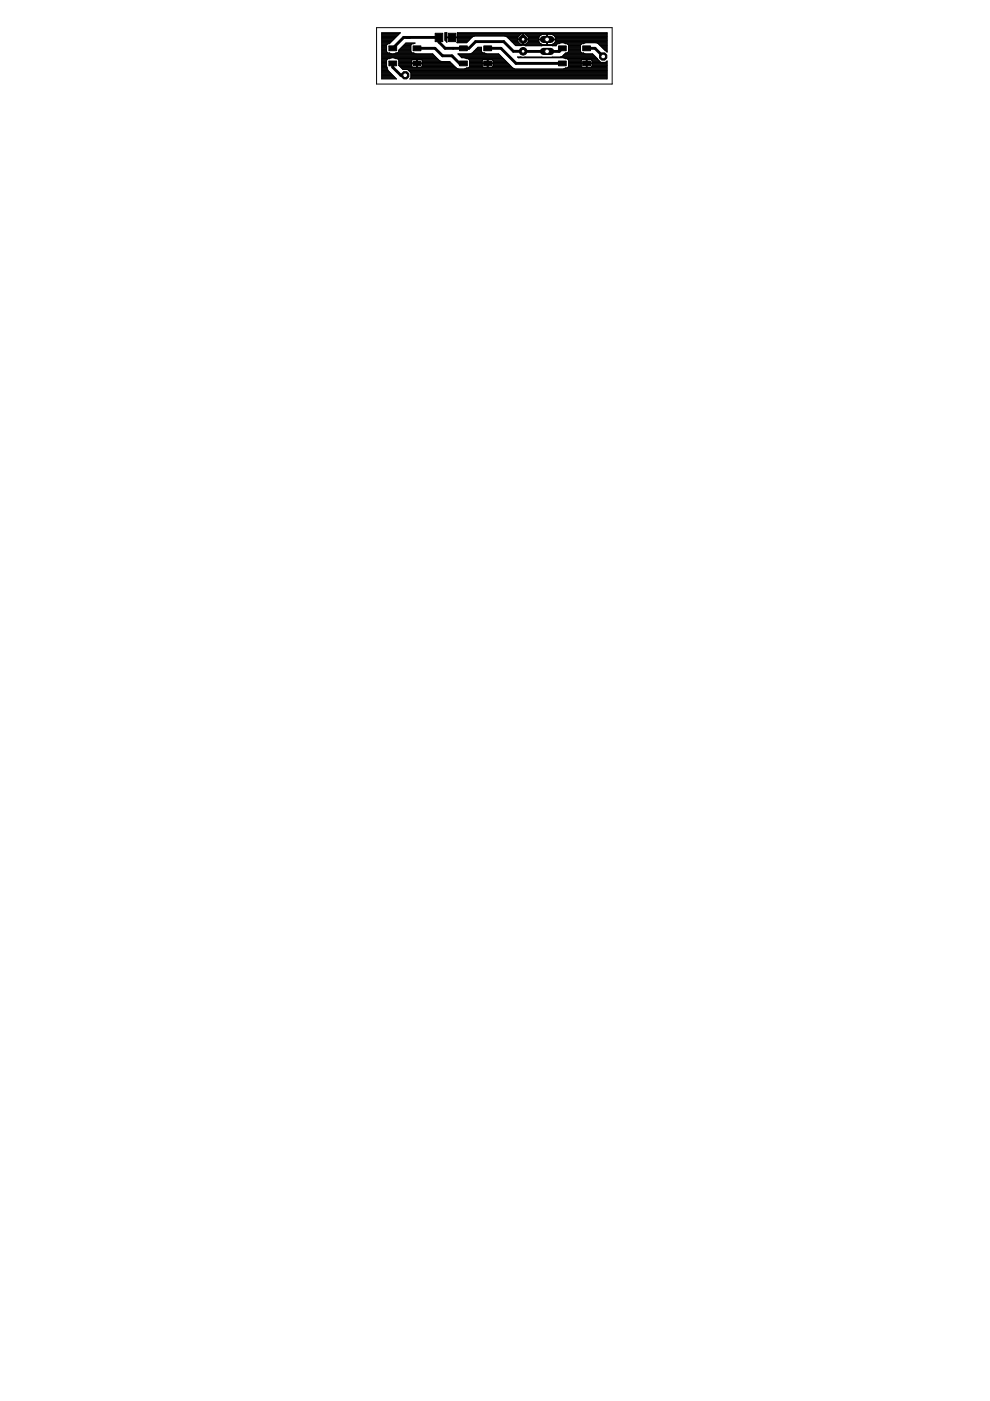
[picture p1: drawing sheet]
<svg xmlns="http://www.w3.org/2000/svg" width="210mm" height="297mm" viewBox="0 0 210 297" stroke-linecap="round" stroke-linejoin="round" font-family="sans-serif">
<g fill="#000" stroke="#000" stroke-width=".21">
<path d="M82.4 9.7h1.7v1.1h-1.7zM82.4 12.9h1.7v1h-1.7zM87.6 9.7h1.6v1.1h-1.6zM87.6 12.9h1.6v1h-1.6zM92.3 7h1.6v1.8h-1.6zM95.1 7h1.6v1.8h-1.6zM97.4 9.7h1.7v1.1h-1.7zM97.4 12.9h1.7v1h-1.7zM102.6 9.7h1.6v1.1h-1.6zM102.6 12.9h1.6v1h-1.6zM118.4 9.7h1.7v1.1h-1.7zM118.4 12.9h1.7v1h-1.7z"/>
<path d="M123.5 9.7h1.7v1.1h-1.7zM123.5 12.9h1.7v1h-1.7z"/>
<circle cx="127.9" cy="12" r=".83"/>
</g>
<g fill="none" stroke="#000" stroke-width=".21">
<path d="M80.9 9.3h1.6l2.4-2.4h-4v9.8h3.2l-1.8-1.8M80.9 7.8h3.1M80.9 11.2h1.6l.5 .2M80.9 11.5h10.9l1.4 1.3 .4 .2M80.9 13h1.1M80.9 10h1.1M80.9 9h1.9M80.9 9.7h1.1M80.9 10.7h1.1M80.9 13.3h1.1M80.9 13.4h1.1M80.9 8.3h2.6"/>
<path d="M80.9 8.4h2.5M80.9 7.2h3.7M80.9 16.6h3M80.9 16.5h2.9M80.9 16.4h2.8M80.9 16.3h2.7M80.9 16.1h2.6M80.9 16h2.4M80.9 15.9h2.3M80.9 15.8h2.2M80.9 15.7h2.1M80.9 15.5h2"/>
<path d="M80.9 15.4h1.8M80.9 15.3h1.7M80.9 15.2h1.6M80.9 15h1.5M80.9 14.9h1.4M80.9 14.8h1.3M80.9 14.7h1.2M80.9 14.6h1.2M80.9 14.5h1.2M80.9 14.3h1.2M80.9 14.2h1.1M80.9 14.1h1.1"/>
<path d="M80.9 14h1.1M80.9 13.9h1.1M80.9 13.7h1.1M80.9 13.6h1.1M80.9 13.5h1.1M80.9 13.1h1.1M80.9 12.9h1.1M80.9 12.8h1.1M80.9 12.7h1.1M80.9 12.5h1.3M80.9 12.4h1.7M80.9 12.3h2"/>
<path d="M80.9 12.2h11.6M80.9 12h11.5M80.9 11.9h11.3M80.9 11.8h11.2M80.9 11.7h11.1M80.9 11.6h11M80.9 11.3h1.9M80.9 11.1h1.2M80.9 11h1.1M80.9 10.8h1.1M80.9 10.6h1.1M80.9 10.5h1.1"/>
<path d="M80.9 10.4h1.1M80.9 10.2h1.1M80.9 10.1h1.1M80.9 9.9h1.1M80.9 9.8h1.1M80.9 9.5h1.1M80.9 9.4h1.2M80.9 9.2h1.8M80.9 8.9h2M80.9 8.8h2.1M80.9 8.7h2.2M80.9 8.6h2.4"/>
<path d="M80.9 8.2h2.7M80.9 8.1h2.8M80.9 8h3M80.9 7.7h3.2M80.9 7.6h3.3M80.9 7.5h3.4M80.9 7.4h3.6M80.9 7.1h3.8M80.9 7h3.9M82.2 9.3l-.2 .2v1.4l.2 .3M83.6 12.3h9M83.8 11.3h4.1"/>
<path d="M83.9 12.4h8.8M83.9 11.3l-.4 .1M84 11.2h3.7M84 11.2l-.1 .1M84.4 12.5h8.4M84.4 11.1h2.8M84.5 12.7h2.9M84.5 11h2.6M84.6 13h2.6M84.6 13.9v-1.2l-.3-.3h-.3a1.28 1.28 0 0 0-1.5 0h-.3l-.2 .3v1.4l.3 .8M84.6 10.7h2.5M84.6 13.3h2.6"/>
<path d="M84.6 13.9l.8 .8h1l.7 .8v1M84.6 13.4h11.1M84.6 13.9h2.6M84.6 13.7h2.6M84.6 13.6h2.6M84.6 13.5h3.7M84.6 13.1h2.6M84.6 12.9h2.6M84.6 12.8h2.7M84.6 10.8h2.5M84.6 10.6h2.5M84.7 14h2.5"/>
<path d="M84.7 10.5h2.4M84.8 14.1h2.5M84.8 10.4h2.3M84.9 14.2h2.5M84.9 10.2h2.2M85 14.3h11.6M85.1 10.1h2M85.2 14.5h11.6M85.2 10h1.9M85.3 14.6h11.8M85.3 9.9h1.8M85.4 14.7h43.3"/>
<path d="M85.4 9.8h1.7M85.6 9.7h1.5M85.7 9.5h1.4M85.8 9.4h1.4M85.9 9.3h1.8l.3-.2h-1.9l-1.5 1.5v.3l-.3 .3M86 9.2h1.9M86.5 14.8h42.2M86.6 14.9h42.1M86.7 15h42M86.9 15.2h41.8M87 15.3h41.7M87 16.6h41.7"/>
<path d="M87.1 16.5h41.6M87.1 15.4h41.6M87.1 16.4h41.6M87.1 16.3h41.6M87.1 16.1h41.6M87.1 16h41.6M87.1 15.9h41.6M87.1 15.8h41.6M87.1 15.7h41.6M87.1 15.5h41.6M87.2 12.9l.3-.3h.8v1.7l-.8-.1-.3-.2M87.2 12.9v.5"/>
<path d="M87.2 14v-.5h2.4v.5M87.4 9.3l-.3 .2v1.4l.3 .3M87.7 11.2v.1M87.7 11.3l.5 .1M88.3 13h.2M88.3 13.3h.2M88.3 14.2h.2M88.3 14.1h.2M88.3 14h.2M88.3 13.9h.2M88.3 13.7h.2M88.3 13.6h.2"/>
<path d="M88.3 13.1h.2M88.3 12.9h.2M88.3 12.8h.2M88.3 12.7h.2M88.5 13.5h7.3M89.4 14.2h7.1M89.4 12.7h3.6M89.4 12.7l-.9-.1v1.7l.9-.1M89.4 12.7l.2 .2M89.5 12.8h3.6M89.6 13h5.7l1.1 1.1M89.6 13.3h5.9"/>
<path d="M89.6 14l-.2 .2M89.6 12.9v.5M89.6 14h6.7M89.6 13.9h6.6M89.6 13.7h6.4M89.6 13.6h6.3M89.6 13.1h5.8M89.6 12.9h3.7M94.3 7.8l1.5 .1v.1h-1.1v.9M94.3 8.3h.4M94.3 8.4h.4M94.3 7.2h.4"/>
<path d="M94.3 8.2h.4M94.3 8.1h.4M94.3 8h1.5M94.3 7.7h.4M94.3 7.6h.4M94.3 7.5h.4M94.3 7.4h.4M94.3 7.1h.4M94.3 7h.4M94.4 8.6h.3M94.5 8.7h.2M94.6 8.8h.1"/>
<path d="M94.7 7l-.4-.1v1.6l.5 .5M94.7 7v.9M95.9 8h4.1M97 9h1.9l1.3-1.2 .4-.2h6.4l.5 .2 1.8 1.9M97 8.9h2.1M97 7l31.7-.1v4.1l-.3-.3M97 7v.9M97 8.3h2.7M97 8.4h2.5M97 7.2h13.4M97 8.8h2.2M97 8.7h2.3"/>
<path d="M97 8.6h2.4M97 8.2h2.8M97 8.1h2.9M97 7.7h3.4M97 7.6h13.1M97 7.5h13.2M97 7.4h13.3M97 7.1h31.7M97 7h31.7M97.2 11.6h8.7M97.4 11.7h8.6M97.5 11.8h8.6"/>
<path d="M97.6 11.9h8.6M97.7 12h8.6M97.9 12.2h8.6M98.6 12.3h8M98.6 14.6h10.5M98.9 14.5h9.9M98.9 12.4h7.8M98.9 12.4h.4l.2 .3v1.4l-.2 .3-.8 .2h-1.3l-.8-.5h-6.9M99.4 14.3h9.2M99.4 12.5h7.4M99.5 12.7h2.9M99.5 14.2h2.9"/>
<path d="M99.5 13h2.7M99.5 13.3h2.7M99.5 13.4h8.2M99.5 14.1h2.8M99.5 14h2.7M99.5 13.9h2.7M99.5 13.7h2.7M99.5 13.6h2.7M99.5 13.5h3.8M99.5 13.1h2.7M99.5 12.9h2.7M99.5 12.8h2.8"/>
<path d="M99.9 11.3h3M100.1 7.8l-4.2 .1v.1h1.1v1M100.1 11.2h2.6M100.3 11.1h1.9M100.4 11h1.7M100.5 10.8h1.6M100.6 10.7h1.5M100.8 10.6h1.3M100.9 10.5h1.2M101 10.4h1.1M101.1 10.2h1M101.2 10.1h.9"/>
<path d="M102.2 12.9l.2-.3h.9v1.7l-.9-.1-.2-.2M102.2 14v-.5h2.4v.5M102.2 12.9v.5M102.4 11.2l-.3-.3v-.9h-.8l-1.2 1.3-.4 .1M102.7 11.2v.1M102.7 11.3l.5 .1M103.3 13h.2M103.3 13.3h.2M103.3 14.2h.2M103.3 14.1h.2M103.3 14h.2M103.3 13.9h.2"/>
<path d="M103.3 13.7h.2M103.3 13.6h.2M103.3 13.1h.2M103.3 12.9h.2M103.3 12.8h.2M103.3 12.7h.2M103.5 13.5h4.3M104.4 14.2h4.1M104.4 12.7h2.5M104.5 12.8h2.6M104.5 14.1h3.9M104.5 12.9h2.7"/>
<path d="M104.6 13h2.7M104.6 13.3h2.9M104.6 13.4l-.2-.7-.9-.1v1.7l.9-.1 .2-.2M104.6 14h3.7M104.6 13.9h3.5M104.6 13.7h3.4M104.6 13.6h3.3M104.6 13.1h2.8M107.3 7.7h2.6M107.5 7.8h2.3M107.6 8h2.2M107.7 8.1h2.1"/>
<path d="M107.9 8.2h1.9M108 8.3h2.8M108.1 8.4h20.6M108.2 8.6h1.6M108.4 8.7h1.4M108.5 8.8h1.3M108.6 8.9h1.3M108.7 9h1.3M108.8 9.2h1.4M108.9 9.3h1.4M109.1 9.4h1.3M109.2 9.5h8.7"/>
<path d="M109.3 9.7h1.2M109.8 8.8l.6 .7h.4v-2.3h-.4l-.6 .7v.4h2.2v-.4l-.6-.7h-.4v2.3h.4l.6-.7M109.8 8.4v.4M109.8 12.2h16.6M110.8 7.8h.2M110.8 9.3h.2M110.8 9h.2M110.8 7.2h.2M110.8 9.4h.2M110.8 9.2h.2M110.8 8.9h.2M110.8 8.8h.2"/>
<path d="M110.8 8.7h.2M110.8 8.6h.2M110.8 8.2h.2M110.8 8.1h.2M110.8 8h.2M110.8 7.7h.2M110.8 7.6h.2M110.8 7.5h.2M110.8 7.4h.2M111 8.3h17.7M111.3 9.7h6.6M111.4 7.2h17.3"/>
<path d="M111.4 9.4h3.5M111.5 7.4h3.3M111.6 9.3h3M111.7 7.5h2.9M111.7 9.2h2.8M111.8 7.6h2.7M111.8 9h2.6M111.9 7.7h2.5M111.9 8.9h2.4M112 7.8h2.3M112 8.4v.4M112 8.8h2.2"/>
<path d="M112 8.7h2.2M112 8.6h2.2M112 8.2h2.2M112 8.1h2.2M112 8h2.2M114.2 8.4l.1 .5M114.2 8.1v.2M114.3 8.9l.1 .2M114.4 9.1l.3 .2M114.8 7.4l-.4 .3-.2 .4M115 9.7h-4.6M115.1 7.3l-.3 .1"/>
<path d="M115.9 7.8h.2M115.9 9.3h.2M115.9 9h.2M115.9 7.3v2.2l-1.2-.2M115.9 9.4h.2M115.9 9.2h.2M115.9 8.9h.2M115.9 8.8h.2M115.9 8.7h.2M115.9 8.6h.2M115.9 8.2h.2M115.9 8.1h.2"/>
<path d="M115.9 8h.2M115.9 7.7h.2M115.9 7.6h.2M115.9 7.5h.2M115.9 7.4h.2M116.1 7.3v2.2a1.57 1.57 0 0 0 1.5-.4M116.8 7.3l.4 .1M117.1 9.4h1M117.2 7.4l.6 .6M117.2 7.4h11.5M117.4 7.5h11.3M117.5 9.2h1.2"/>
<path d="M117.5 7.6h11.2M117.6 9h11.1M117.6 7.7h11.1M117.7 7.8h11M117.7 8.9h11M117.8 8.8l-.2 .3M117.8 8v.1M117.8 8.8h10.9M117.8 8h10.9M117.8 8.7h10.9M117.8 8.1h10.9M117.8 8.1l.1 .2"/>
<path d="M117.8 8.6h10.9M117.8 8.2h10.9M117.9 8.4l-.1 .4M117.9 9.5v.2h-.9M118.2 9.3l-.3 .2M118.9 12h7.4M119 9.1l-.5 .2h-1.1M119.2 11.9h7M119.4 11.8h6.6M119.5 9.1l.4 .2h3.8l.4-.2M119.5 11.7h6.4M119.6 12.3h6.9"/>
<path d="M119.6 11.6l-.8 .5h-9.1l.2 .2h9.6l.7 .1 .3 .3v1.4l-.3 .3-.7 .2h-10.3l-.5-.2-3-2.9-8.6-.1 .8 .9 1 .1M119.6 14.6h9.1M119.6 11.6h6.2M119.7 11.5h6M119.7 9.2h4.2M119.8 11.3h4.1M119.9 12.4h6.7M119.9 14.5h8.8M120.2 9.3l.3 .2M120.3 14.3h8.4M120.3 12.5h6.4M120.4 11.1h2.8"/>
<path d="M120.4 9.4h2.8M120.5 14.2h2.9M120.5 12.7h2.9M120.5 11h2.6M120.5 9.5h2.6M120.5 13h2.7M120.5 10h2.6M120.5 9.5v1.4l-.3 .3M120.5 9.7h2.6M120.5 10.7h2.6M120.5 13.3h2.7M120.5 13.4h8.2"/>
<path d="M120.5 14.1h2.8M120.5 14h2.7M120.5 13.9h2.7M120.5 13.7h2.7M120.5 13.6h2.7M120.5 13.5h3.8M120.5 13.1h2.7M120.5 12.9h2.7M120.5 12.8h2.8M120.5 10.8h2.6M120.5 10.6h2.6M120.5 10.5h2.6"/>
<path d="M120.5 10.4h2.6M120.5 10.2h2.6M120.5 10.1h2.6M120.5 9.9h2.6M120.5 9.8h2.6M123.1 9.5v1.4l.3 .3M123.2 12.9l.2-.3h.9v1.7l-.9-.1-.2-.2M123.2 14v-.5h2.3v.5M123.2 12.9v.5M123.4 9.3l-.3 .2M124.1 11.4l-.4-.2h-3.8l-.3 .4M124.3 13h.2"/>
<path d="M124.3 13.3h.2M124.3 14.2h.2M124.3 14.1h.2M124.3 14h.2M124.3 13.9h.2M124.3 13.7h.2M124.3 13.6h.2M124.3 13.1h.2M124.3 12.9h.2M124.3 12.8h.2M124.3 12.7h.2M124.5 13.5h4.2"/>
<path d="M125.4 14.2h3.3M125.4 12.7h1.4M125.5 14.1h3.2M125.5 12.8h1.4M125.5 13h1.6M125.5 13.3h3.2M125.5 12.9l-.2-.3h-.8v1.7l.8-.1 .2-.2M125.5 12.9v.5M125.5 14h3.2M125.5 13.9h3.2M125.5 13.7h3.2M125.5 13.6h3.2"/>
<path d="M125.5 13.1h1.8M125.5 12.9h1.5M125.6 11.4l1 1M126.4 9.1l.4 .1 1.5 1.5h.4M126.6 12.4l.8 .8M126.6 9.2h2.1M126.9 9.3h1.8M127 9.4h1.7M127.1 9.5h1.6M127.2 9.7h1.5M127.3 9.8h1.4M127.5 9.9h1.2"/>
<path d="M127.6 10h1.1M127.7 10.1h1M127.8 10.2h.9M128 10.4h.7M128.1 10.5h.6M128.2 10.6h.5M128.4 13.2l.3-.3v3.8h-41.8l.2-.2M128.5 13.1h.2M128.5 10.8h.2M128.6 13h.1M128.6 11h.1"/>
</g>
<path d="M83.3 10.2l2.3-2.3h7.5v1l1.3 1.3h5l1.4-1.4h6l2.1 2.1h9.7l.6-.7M83.3 13.4v.9l1.7 1.7h.9M88.4 10.2h3.8l1.6 1.6h2l1.6 1.6h.9M103.4 10.2h2.8l3.2 3.2h9.8M124.4 10.2h1.8l1.7 1.8" fill="none" stroke="#000" stroke-width=".61"/>
<circle cx="127.9" cy="12" r=".51" fill="#fff" stroke="#000" stroke-width=".21"/>
<circle cx="85.9" cy="16" r=".83" fill="#000" stroke="#000" stroke-width=".21"/>
<circle cx="85.9" cy="16" r=".51" fill="#fff" stroke="#000" stroke-width=".21"/>
<path d="M115.2 10.9h1.6" fill="none" stroke="#000" stroke-width="1.5"/>
<circle cx="116" cy="10.9" r=".51" fill="#fff" stroke="#000" stroke-width=".21"/>
<path d="M115.2 8.4h1.6" fill="none" stroke="#000" stroke-width="1.5"/>
<circle cx="116" cy="8.4" r=".51" fill="#fff" stroke="#000" stroke-width=".21"/>
<circle cx="110.9" cy="8.3" r=".87" fill="#000" stroke="#000" stroke-width=".21"/>
<circle cx="110.9" cy="8.3" r=".4" fill="#fff" stroke="#000" stroke-width=".21"/>
<circle cx="110.9" cy="10.9" r=".8" fill="#000" stroke="#000" stroke-width=".21"/>
<circle cx="110.9" cy="10.9" r=".4" fill="#fff" stroke="#000" stroke-width=".21"/>
<path d="M79.8 5.9h50v11.9h-50z" fill="none" stroke="#000" stroke-width=".21"/>
</svg>
